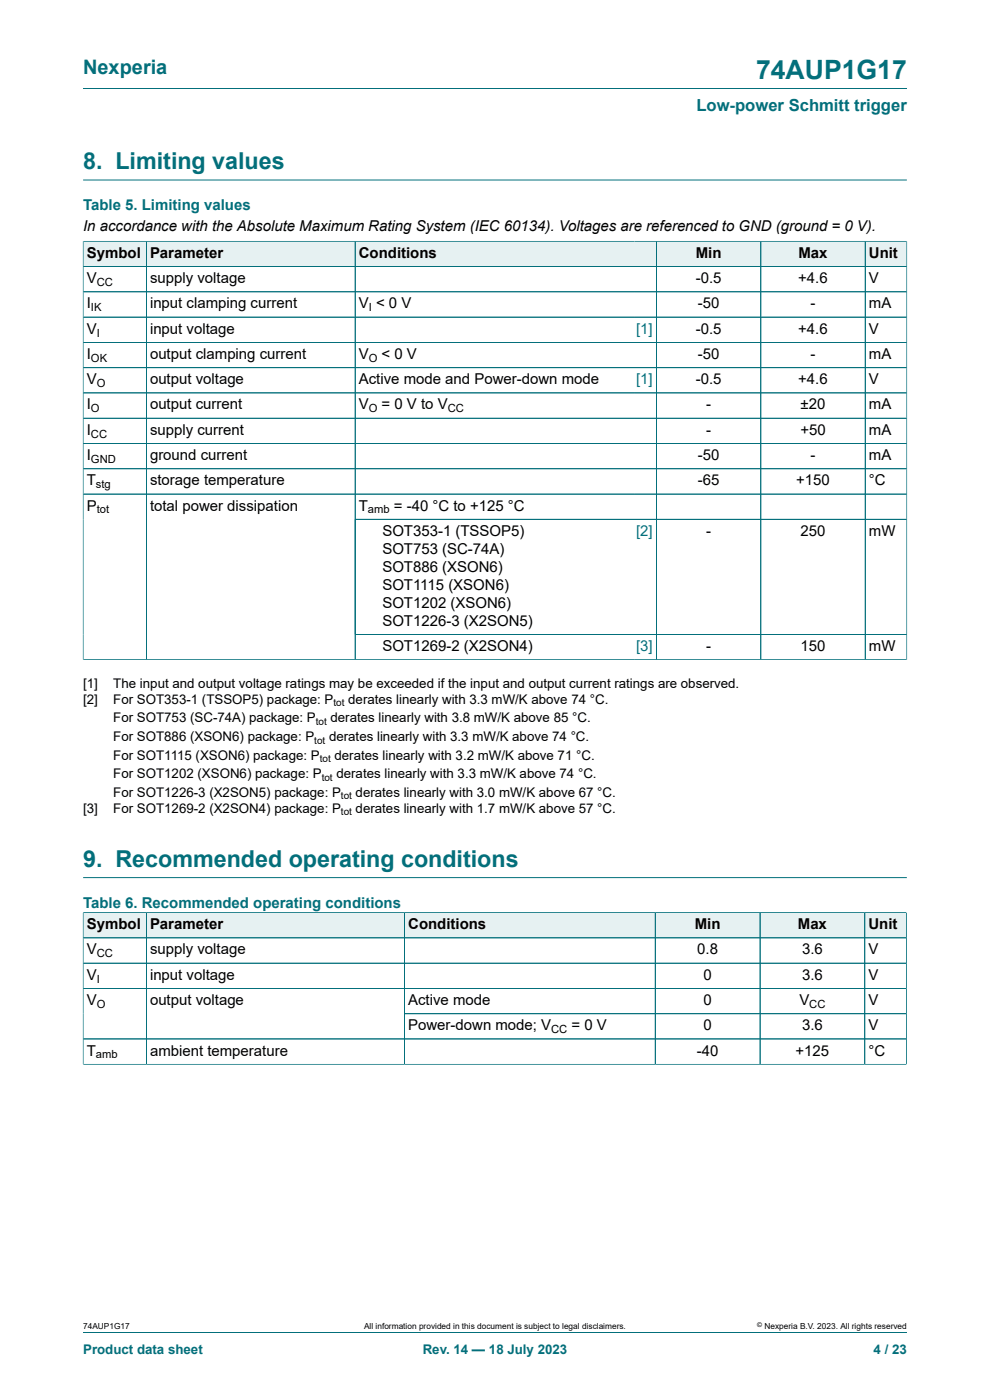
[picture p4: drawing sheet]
<svg xmlns="http://www.w3.org/2000/svg" width="210mm" height="297mm" viewBox="0 0 210 297" stroke-linecap="round" stroke-linejoin="round" font-family="sans-serif">
<defs><g id="words">
<text font-size="5.6" fill="#036f7b" x="160.4" y="16.8">74AUP1G17</text>
<g font-size="4.9" fill="#036f7b">
<text x="17.6" y="35.9">8. Limiting values</text>
<text x="17.6" y="183.8">9. Recommended operating conditions</text>
</g>
<text font-size="4.2" fill="#036f7b" x="17.6" y="15.6">Nexperia</text>
<text font-size="3.5" fill="#036f7b" x="147.7" y="23.7">Low-power Schmitt trigger</text>
<g font-size="3.2" fill="#036f7b">
<text x="17.6" y="44.5">Table 5. Limiting values</text>
<text x="17.6" y="192.5">Table 6. Recommended operating conditions</text>
</g>
<g font-size="3.2">
<text x="17.6" y="49.1">In accordance with the Absolute Maximum Rating System (IEC 60134). Voltages are referenced to GND (ground = 0 V).</text>
<text x="18.4" y="54.7">Symbol</text>
<text x="31.8" y="54.7">Parameter</text>
<text x="76.1" y="54.7">Conditions</text>
<text x="147.6" y="54.7">Min</text>
<text x="169.4" y="54.7">Max</text>
<text x="184.3" y="54.7">Unit</text>
<text x="18.4" y="60.1">V</text>
<text x="18.4" y="65.4">I</text>
<text x="31.8" y="60.1">supply voltage</text>
<text x="31.8" y="65.4">input clamping current</text>
<text x="76.1" y="65.4">V &lt; 0 V</text>
<text x="147.6" y="60.1">-0.5</text>
<text x="148" y="65.4">-50</text>
<text x="169.3" y="60.1">+4.6</text>
<text x="171.9" y="65.4">-</text>
<text x="184.3" y="60.1">V</text>
<text x="184.3" y="65.4">mA</text>
<text x="18.4" y="70.8">V</text>
<text x="31.8" y="70.8">input voltage</text>
<text x="147.6" y="70.8">-0.5</text>
<text x="169.3" y="70.8">+4.6</text>
<text x="184.3" y="70.8">V</text>
<text x="18.4" y="76.1">I</text>
<text x="31.8" y="76.1">output clamping current</text>
<text x="76.1" y="76.1">V</text>
<text x="81" y="76.1">&lt; 0 V</text>
<text x="148" y="76.1">-50</text>
<text x="171.9" y="76.1">-</text>
<text x="184.3" y="76.1">mA</text>
<text x="18.4" y="81.5">V</text>
<text x="31.8" y="81.5">output voltage</text>
<text x="76.1" y="81.5">Active mode and Power-down mode</text>
<text x="147.6" y="81.5">-0.5</text>
<text x="169.3" y="81.5">+4.6</text>
<text x="184.3" y="81.5">V</text>
<text x="18.4" y="86.9">I</text>
<text x="31.8" y="86.9">output current</text>
<text x="76.1" y="86.9">V</text>
<text x="81" y="86.9">= 0 V to V</text>
<text x="149.8" y="86.9">-</text>
<text x="169.8" y="86.9">±20</text>
<text x="184.3" y="86.9">mA</text>
<text x="18.4" y="92.2">I</text>
<text x="31.8" y="92.2">supply current</text>
<text x="149.8" y="92.2">-</text>
<text x="169.8" y="92.2">+50</text>
<text x="184.3" y="92.2">mA</text>
<text x="18.4" y="97.6">I</text>
<text x="31.8" y="97.6">ground current</text>
<text x="148" y="97.6">-50</text>
<text x="171.9" y="97.6">-</text>
<text x="184.3" y="97.6">mA</text>
<text x="18.4" y="103">T</text>
<text x="31.8" y="103">storage temperature</text>
<text x="148" y="103">-65</text>
<text x="168.9" y="103">+150</text>
<text x="184.3" y="103">°C</text>
<text x="18.4" y="108.3">P</text>
<text x="31.8" y="108.3">total power dissipation</text>
<text x="76.1" y="108.3">T</text>
<text x="81.1" y="113.7">SOT353-1 (TSSOP5)</text>
<text x="83.6" y="108.3">= -40 °C to +125 °C</text>
<text x="149.8" y="113.7">-</text>
<text x="169.8" y="113.7">250</text>
<text x="184.3" y="113.7">mW</text>
<text x="81.1" y="117.5">SOT753 (SC-74A)</text>
<text x="81.1" y="121.3">SOT886 (XSON6)</text>
<text x="81.1" y="125.1">SOT1115 (XSON6)</text>
<text x="81.1" y="128.9">SOT1202 (XSON6)</text>
<text x="81.1" y="132.7">SOT1226-3 (X2SON5)</text>
<text x="81.1" y="138.1">SOT1269-2 (X2SON4)</text>
<text x="149.8" y="138.1">-</text>
<text x="169.8" y="138.1">150</text>
<text x="184.3" y="138.1">mW</text>
<text x="18.4" y="197.1">Symbol</text>
<text x="31.8" y="197.1">Parameter</text>
<text x="86.6" y="197.1">Conditions</text>
<text x="147.4" y="197.1">Min</text>
<text x="169.2" y="197.1">Max</text>
<text x="184.2" y="197.1">Unit</text>
<text x="18.4" y="202.5">V</text>
<text x="31.8" y="202.5">supply voltage</text>
<text x="147.9" y="202.5">0.8</text>
<text x="170.1" y="202.5">3.6</text>
<text x="184.2" y="202.5">V</text>
<text x="18.4" y="207.8">V</text>
<text x="31.8" y="207.8">input voltage</text>
<text x="149.2" y="207.8">0</text>
<text x="170.1" y="207.8">3.6</text>
<text x="184.2" y="207.8">V</text>
<text x="18.4" y="213.2">V</text>
<text x="31.8" y="213.2">output voltage</text>
<text x="86.6" y="213.2">Active mode</text>
<text x="149.2" y="213.2">0</text>
<text x="169.6" y="213.2">V</text>
<text x="184.2" y="213.2">V</text>
<text x="86.6" y="218.6">Power-down mode; V</text>
<text x="121.2" y="218.6">= 0 V</text>
<text x="149.2" y="218.6">0</text>
<text x="170.1" y="218.6">3.6</text>
<text x="184.2" y="218.6">V</text>
<text x="18.4" y="223.9">T</text>
<text x="31.8" y="223.9">ambient temperature</text>
<text x="147.8" y="223.9">-40</text>
<text x="168.8" y="223.9">+125</text>
<text x="184.2" y="223.9">°C</text>
</g>
<g font-size="3.2" fill="#00f">
<text x="134.9" y="70.8">[1]</text>
<text x="134.9" y="81.5">[1]</text>
<text x="134.9" y="113.7">[2]</text>
<text x="134.9" y="138.1">[3]</text>
</g>
<g font-size="2.8">
<text x="17.6" y="145.9">[1]</text>
<text x="17.6" y="149.3">[2]</text>
<text x="24" y="145.9">The input and output voltage ratings may be exceeded if the input and output current ratings are observed.</text>
<text x="24" y="149.3">For SOT353-1 (TSSOP5) package: P</text>
<text x="73.9" y="149.3">derates linearly with 3.3 mW/K above 74 °C.</text>
<text x="24" y="153.2">For SOT753 (SC-74A) package: P</text>
<text x="70.1" y="153.2">derates linearly with 3.8 mW/K above 85 °C.</text>
<text x="24" y="157.2">For SOT886 (XSON6) package: P</text>
<text x="24" y="161.1">For SOT1115 (XSON6) package: P</text>
<text x="69.8" y="157.2">derates linearly with 3.3 mW/K above 74 °C.</text>
<text x="70.9" y="161.1">derates linearly with 3.2 mW/K above 71 °C.</text>
<text x="24" y="165.1">For SOT1202 (XSON6) package: P</text>
<text x="71.4" y="165.1">derates linearly with 3.3 mW/K above 74 °C.</text>
<text x="17.6" y="172.4">[3]</text>
<text x="24" y="169">For SOT1226-3 (X2SON5) package: P</text>
<text x="24" y="172.4">For SOT1269-2 (X2SON4) package: P</text>
<text x="75.4" y="169">derates linearly with 3.0 mW/K above 67 °C.</text>
<text x="75.4" y="172.4">derates linearly with 1.7 mW/K above 57 °C.</text>
</g>
<g font-size="2.8" fill="#036f7b">
<text x="17.6" y="287.2">Product data sheet</text>
<text x="89.7" y="287.2">Rev. 14 — 18 July 2023</text>
<text x="185.3" y="287.2">4 / 23</text>
</g>
<g font-size="2.4">
<text x="20.5" y="60.7">CC</text>
<text x="19.3" y="66">IK</text>
<text x="20.5" y="71.4">I</text>
<text x="78.2" y="66">I</text>
<text x="19.3" y="76.8">OK</text>
<text x="78.2" y="76.8">O</text>
<text x="20.5" y="82.1">O</text>
<text x="19.3" y="87.5">O</text>
<text x="78.2" y="87.5">O</text>
<text x="95" y="87.5">CC</text>
<text x="19.3" y="92.8">CC</text>
<text x="19.3" y="98.2">GND</text>
<text x="20.4" y="103.6">stg</text>
<text x="20.5" y="108.9">tot</text>
<text x="78" y="108.9">amb</text>
<text x="20.5" y="203.1">CC</text>
<text x="20.5" y="208.4">I</text>
<text x="20.5" y="213.8">O</text>
<text x="171.7" y="213.8">CC</text>
<text x="116.9" y="219.2">CC</text>
<text x="20.4" y="224.5">amb</text>
</g>
<g font-size="2.1">
<text x="70.7" y="149.8">tot</text>
<text x="67" y="153.8">tot</text>
<text x="66.7" y="157.7">tot</text>
<text x="67.8" y="161.7">tot</text>
<text x="68.2" y="165.6">tot</text>
<text x="72.3" y="169.6">tot</text>
<text x="72.3" y="173">tot</text>
</g>
<g font-size="1.8">
<text x="17.6" y="282">74AUP1G17</text>
<text x="77.2" y="282">All information provided in this document is subject to legal disclaimers.</text>
<text x="162.2" y="282">Nexperia B.V. 2023. All rights reserved</text>
</g>
<text font-size="1.4" x="160.6" y="281.6">©</text>
</g></defs>
<path d="M17.6 18.8h174.8M17.6 38.2h174.8" fill="none" stroke="#036f7b" stroke-width=".21"/>
<path d="M17.7 51.3h13.3v5.2h-13.3z" fill="#e6f1f2"/>
<path d="M17.6 51.1v5.5h13.4v-5.4h-13.4" fill="none" stroke="#036f7b" stroke-width=".21"/>
<path d="M31.1 51.3h44.2v5.2h-44.2z" fill="#e6f1f2"/>
<path d="M31 51.2h44.3v5.4h-44.3z" fill="none" stroke="#036f7b" stroke-width=".21"/>
<path d="M75.4 51.3h59.3v5.2h-59.3z" fill="#e6f1f2"/>
<path d="M134.7 51.2h-59.4v5.4h59.4" fill="none" stroke="#036f7b" stroke-width=".21"/>
<path d="M134.7 51.3h4.5v5.2h-4.5z" fill="#e6f1f2"/>
<path d="M134.7 51.2h4.5v5.4h-4.5" fill="none" stroke="#036f7b" stroke-width=".21"/>
<path d="M139.3 51.3h22v5.2h-22z" fill="#e6f1f2"/>
<path d="M139.2 51.2h22.2v5.4h-22.2z" fill="none" stroke="#036f7b" stroke-width=".21"/>
<path d="M161.5 51.3h22v5.2h-22z" fill="#e6f1f2"/>
<path d="M161.4 51.2h22.1v5.4h-22.1z" fill="none" stroke="#036f7b" stroke-width=".21"/>
<path d="M183.6 51.3h8.7v5.2h-8.7z" fill="#e6f1f2"/>
<g fill="none" stroke="#036f7b" stroke-width=".21">
<path d="M17.6 56.6h174.8M17.6 51.3v88.7M17.7 51.2h174.7M31 51.3v88.6M75.3 51.3v88.6M139.2 51.3v88.6M161.4 51.3v88.6M183.5 51.2v88.7M192.4 51.1v88.9M17.6 61.9h174.8M17.6 67.3h174.8M17.6 72.6h174.8"/>
<path d="M17.6 78h174.8M17.6 88.7h174.8M17.6 94.1h174.8M17.6 99.4h174.8M192.4 83.4h-174.8M17.6 104.8h174.8M75.3 110.2h117.1M75.3 134.6h117.1M192.4 139.9h-174.8M17.6 186.2h174.8"/>
</g>
<path d="M17.7 193.7h13.3v5.2h-13.3z" fill="#e6f1f2"/>
<path d="M17.6 193.5v5.5h13.4v-5.4h-13.4" fill="none" stroke="#036f7b" stroke-width=".21"/>
<path d="M31.1 193.7h54.6v5.2h-54.6z" fill="#e6f1f2"/>
<path d="M31 193.6h54.8v5.4h-54.8z" fill="none" stroke="#036f7b" stroke-width=".21"/>
<path d="M85.9 193.7h53v5.2h-53z" fill="#e6f1f2"/>
<path d="M85.8 193.6h53.2v5.4h-53.2z" fill="none" stroke="#036f7b" stroke-width=".21"/>
<path d="M139.1 193.7h22v5.2h-22z" fill="#e6f1f2"/>
<path d="M139 193.6h22.2v5.4h-22.2z" fill="none" stroke="#036f7b" stroke-width=".21"/>
<path d="M161.3 193.7h22.1v5.2h-22.1z" fill="#e6f1f2"/>
<path d="M161.2 193.6h22.2v5.4h-22.2z" fill="none" stroke="#036f7b" stroke-width=".21"/>
<path d="M183.5 193.7h8.7v5.2h-8.7z" fill="#e6f1f2"/>
<g fill="none" stroke="#036f7b" stroke-width=".21">
<path d="M17.6 199h174.7M17.6 193.7v32.1M17.7 193.6h174.6M31 193.7v32.1M85.8 193.7v32.1M139 193.7v32.1M161.2 193.7v32.1M183.4 193.6v32.2M192.3 193.5v32.3M85.8 215.1h106.5M192.3 204.3h-174.7M192.3 209.7h-174.7"/>
<path d="M17.6 225.8h174.7M17.6 220.4h174.7M17.6 282.6h174.8"/>
</g>
<use href="#words"/>
</svg>
